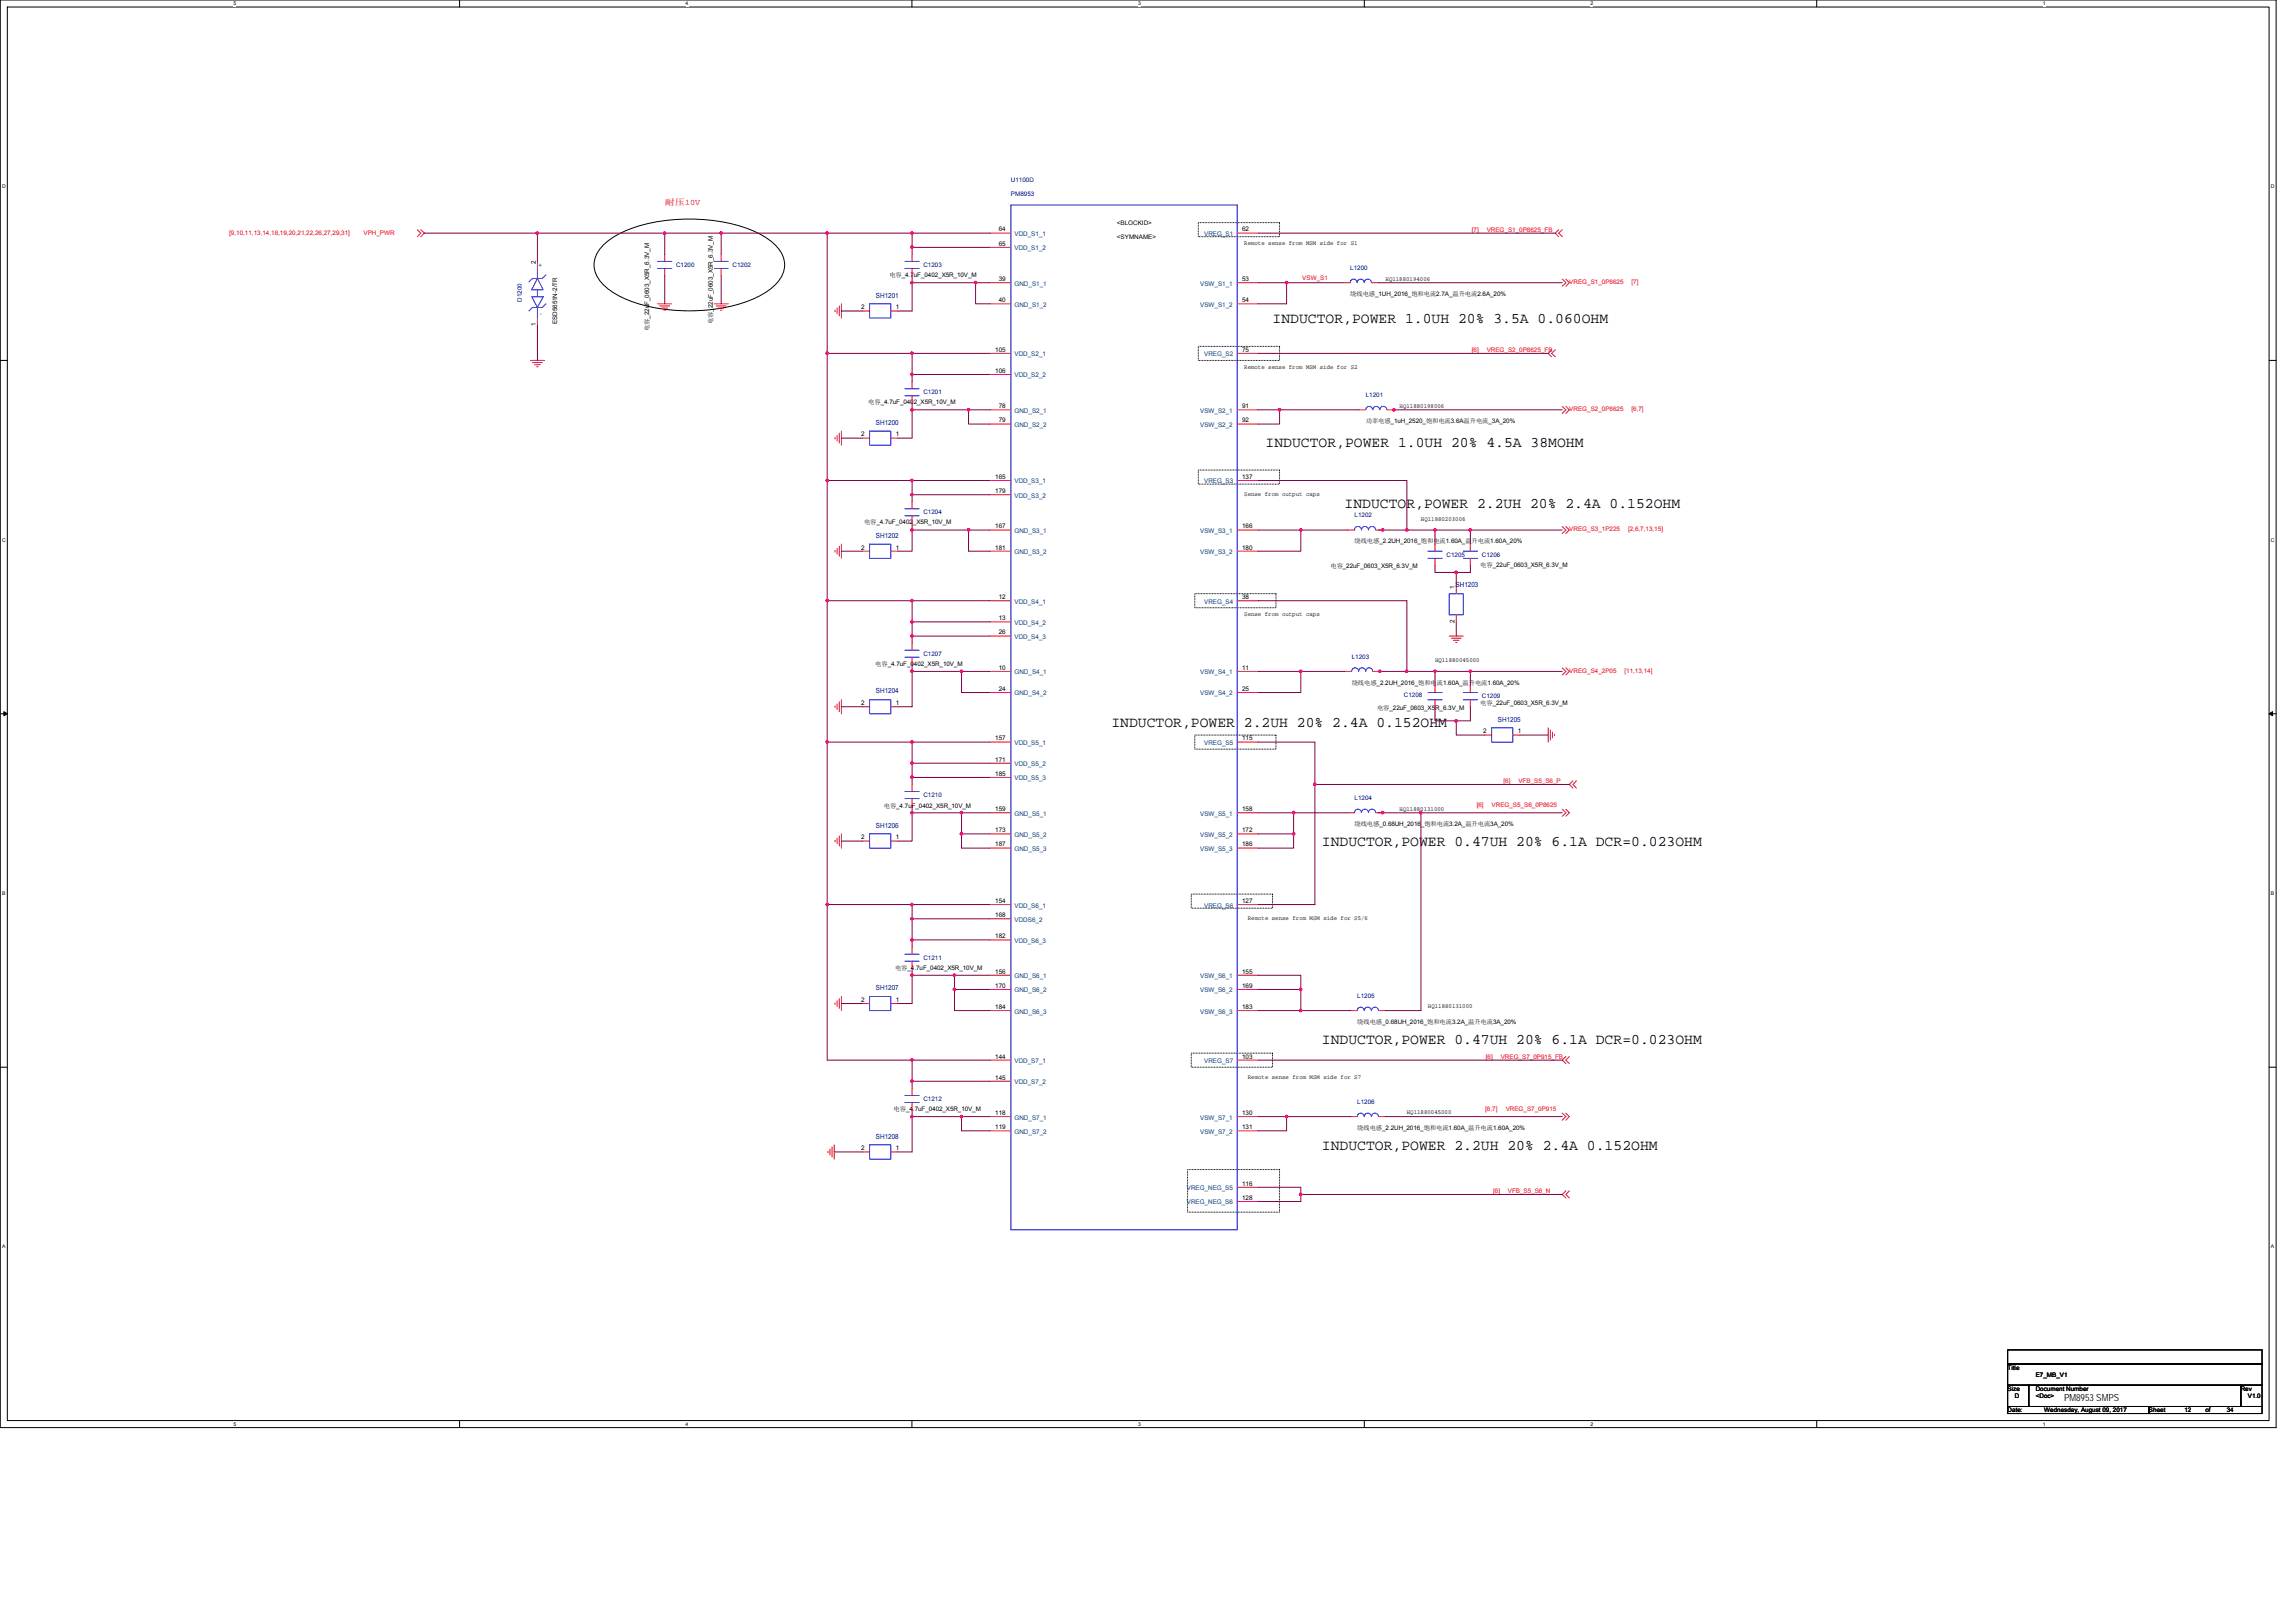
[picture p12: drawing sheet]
<svg xmlns="http://www.w3.org/2000/svg" width="297mm" height="210mm" viewBox="0 0 297 210" stroke-linecap="round" stroke-linejoin="round" font-family="sans-serif">
<defs><g id="words">
<g font-size="1.9">
<text x="164.6" y="41.8">INDUCTOR,POWER 1.0UH 20% 3.5A 0.060OHM</text>
<text x="163.7" y="57.9">INDUCTOR,POWER 1.0UH 20% 4.5A 38MOHM</text>
<text x="173.9" y="65.7">INDUCTOR,POWER 2.2UH 20% 2.4A 0.152OHM</text>
<text x="143.8" y="94.1">INDUCTOR,POWER 2.2UH 20% 2.4A 0.152OHM</text>
<text x="171" y="109.4">INDUCTOR,POWER 0.47UH 20% 6.1A DCR=0.023OHM</text>
<text x="171" y="135">INDUCTOR,POWER 0.47UH 20% 6.1A DCR=0.023OHM</text>
<text x="171" y="148.8">INDUCTOR,POWER 2.2UH 20% 2.4A 0.152OHM</text>
</g>
<text font-size="1.3" x="267" y="181.3">PM8953 SMPS</text>
<text font-size="1.1" fill="#f00" x="86" y="26.5">耐压10V</text>
<g font-size=".9" fill="#000080">
<text x="113.3" y="38.5">SH1201</text>
<text x="113.3" y="54.9">SH1200</text>
<text x="113.3" y="69.6">SH1202</text>
<text x="188.3" y="76">SH1203</text>
<text x="113.3" y="89.7">SH1204</text>
<text x="193.8" y="93.4">SH1205</text>
<text x="113.3" y="107.1">SH1206</text>
<text x="113.3" y="128.1">SH1207</text>
<text x="113.3" y="147.3">SH1208</text>
</g>
<g font-size=".8" fill="#000080">
<text x="130.8" y="23.6">U1100D</text>
<text x="130.8" y="25.4">PM8953</text>
<text x="87.5" y="34.5">C1200</text>
<text x="94.8" y="34.5">C1202</text>
<text x="119.5" y="34.5">C1203</text>
<text x="174.7" y="34.9">L1200</text>
<text x="67.5" y="39" transform="rotate(-90 67.5 39)">D1200</text>
<text x="119.5" y="51">C1201</text>
<text x="176.7" y="51.4">L1201</text>
<text x="119.5" y="66.5">C1204</text>
<text x="175.2" y="66.9">L1202</text>
<text x="187.1" y="72">C1205</text>
<text x="191.7" y="72">C1206</text>
<text x="119.5" y="84.8">C1207</text>
<text x="174.9" y="85.2">L1203</text>
<text x="181.6" y="90.1">C1208</text>
<text x="191.7" y="90.3">C1209</text>
<text x="119.5" y="103.1">C1210</text>
<text x="175.2" y="103.5">L1204</text>
<text x="119.5" y="124.2">C1211</text>
<text x="175.6" y="129.1">L1205</text>
<text x="119.5" y="142.5">C1212</text>
<text x="175.6" y="142.8">L1206</text>
</g>
<g font-size=".8">
<text x="129.2" y="30">64</text>
<text x="144.5" y="29.1">&lt;BLOCKID&gt;</text>
<text x="160.7" y="30">62</text>
<text x="69.3" y="34.1" transform="rotate(-90 69.3 34.1)">2</text>
<text x="115.1" y="35.8">电容_4.7uF_0402_X5R_10V_M</text>
<text x="129.2" y="31.8">65</text>
<text x="144.5" y="30.9">&lt;SYMNAME&gt;</text>
<text x="161" y="31.7">Remote sense from MSM side for S1</text>
<text x="72.1" y="42" transform="rotate(-90 72.1 42)">ESD5651N-2/TR</text>
<text x="92.2" y="42" transform="rotate(-90 92.2 42)">电容_22uF_0603_X5R_6.3V_M</text>
<text x="111.4" y="40">2</text>
<text x="115.9" y="40">1</text>
<text x="129.2" y="39.1">40</text>
<text x="129.2" y="36.4">39</text>
<text x="160.7" y="39.1">54</text>
<text x="160.7" y="36.4">53</text>
<text x="174.7" y="38.3">绕线电感_1UH_2016_饱和电流2.7A_温升电流2.6A_20%</text>
<text x="179.3" y="36.3">HQ11880194006</text>
<text x="69.3" y="42.2" transform="rotate(-90 69.3 42.2)">1</text>
<text x="84" y="42.9" transform="rotate(-90 84 42.9)">电容_22uF_0603_X5R_6.3V_M</text>
<text x="128.8" y="45.5">105</text>
<text x="160.7" y="45.5">75</text>
<text x="161" y="47.7">Remote sense from MSM side for S2</text>
<text x="112.3" y="52.3">电容_4.7uF_0402_X5R_10V_M</text>
<text x="128.8" y="48.2">106</text>
<text x="129.2" y="52.8">78</text>
<text x="160.7" y="52.8">91</text>
<text x="181.1" y="52.7">HQ11880198006</text>
<text x="111.4" y="56.5">2</text>
<text x="115.9" y="56.5">1</text>
<text x="129.2" y="54.7">79</text>
<text x="160.7" y="54.7">92</text>
<text x="176.7" y="54.8">功率电感_1uH_2520_饱和电流3.6A温升电流_3A_20%</text>
<text x="128.8" y="63.8">179</text>
<text x="128.8" y="62">165</text>
<text x="160.7" y="62">137</text>
<text x="161" y="64.2">Sense from output caps</text>
<text x="111.4" y="71.1">2</text>
<text x="111.8" y="67.8">电容_4.7uF_0402_X5R_10V_M</text>
<text x="115.9" y="71.1">1</text>
<text x="128.8" y="71.1">181</text>
<text x="128.8" y="68.4">167</text>
<text x="160.7" y="71.1">180</text>
<text x="160.7" y="68.4">166</text>
<text x="175.2" y="70.3">绕线电感_2.2UH_2016_饱和电流1.60A_温升电流1.60A_20%</text>
<text x="183.8" y="67.4">HQ11880203006</text>
<text x="129.2" y="77.5">12</text>
<text x="160.7" y="77.5">38</text>
<text x="172.1" y="73.5">电容_22uF_0603_X5R_6.3V_M</text>
<text x="188.2" y="76.2" transform="rotate(-90 188.2 76.2)">1</text>
<text x="191.5" y="73.3">电容_22uF_0603_X5R_6.3V_M</text>
<text x="129.2" y="82.1">26</text>
<text x="129.2" y="80.2">13</text>
<text x="161" y="79.7">Sense from output caps</text>
<text x="188.2" y="80.6" transform="rotate(-90 188.2 80.6)">2</text>
<text x="113.2" y="86.1">电容_4.7uF_0402_X5R_10V_M</text>
<text x="129.2" y="89.4">24</text>
<text x="129.2" y="86.7">10</text>
<text x="160.7" y="89.4">25</text>
<text x="160.7" y="86.7">11</text>
<text x="174.9" y="88.6">绕线电感_2.2UH_2016_饱和电流1.60A_温升电流1.60A_20%</text>
<text x="185.6" y="85.7">HQ11880045000</text>
<text x="111.4" y="91.2">2</text>
<text x="115.9" y="91.2">1</text>
<text x="128.8" y="95.8">157</text>
<text x="160.7" y="95.8">115</text>
<text x="178.2" y="91.8">电容_22uF_0603_X5R_6.3V_M</text>
<text x="191.5" y="91.2">电容_22uF_0603_X5R_6.3V_M</text>
<text x="191.9" y="94.9">2</text>
<text x="196.4" y="94.9">1</text>
<text x="128.8" y="100.4">185</text>
<text x="128.8" y="98.5">171</text>
<text x="114.3" y="104.6">电容_4.7uF_0402_X5R_10V_M</text>
<text x="128.8" y="107.7">173</text>
<text x="128.8" y="104.9">159</text>
<text x="160.7" y="107.7">172</text>
<text x="160.7" y="104.9">158</text>
<text x="175.2" y="106.9">绕线电感_0.68UH_2016_饱和电流3.2A_温升电流3A_20%</text>
<text x="181.1" y="104.9">HQ11880131000</text>
<text x="111.4" y="108.6">2</text>
<text x="115.9" y="108.6">1</text>
<text x="128.8" y="109.5">187</text>
<text x="160.7" y="109.5">186</text>
<text x="128.8" y="118.7">168</text>
<text x="128.8" y="116.8">154</text>
<text x="160.7" y="116.8">127</text>
<text x="161.4" y="119">Remote sense from MSM side for S5/6</text>
<text x="115.8" y="125.4">电容_4.7uF_0402_X5R_10V_M</text>
<text x="128.8" y="126">156</text>
<text x="128.8" y="121.4">182</text>
<text x="160.7" y="126">155</text>
<text x="111.4" y="129.6">2</text>
<text x="115.9" y="129.6">1</text>
<text x="128.8" y="130.5">184</text>
<text x="128.8" y="127.8">170</text>
<text x="160.7" y="130.5">183</text>
<text x="160.7" y="127.8">169</text>
<text x="184.7" y="130.5">HQ11880131000</text>
<text x="128.8" y="136.9">144</text>
<text x="160.7" y="136.9">103</text>
<text x="175.6" y="132.5">绕线电感_0.68UH_2016_饱和电流3.2A_温升电流3A_20%</text>
<text x="115.6" y="143.7">电容_4.7uF_0402_X5R_10V_M</text>
<text x="128.8" y="139.7">145</text>
<text x="161.4" y="139.6">Remote sense from MSM side for S7</text>
<text x="111.4" y="148.8">2</text>
<text x="115.9" y="148.8">1</text>
<text x="128.8" y="146.1">119</text>
<text x="128.8" y="144.3">118</text>
<text x="160.7" y="146.1">131</text>
<text x="160.7" y="144.3">130</text>
<text x="175.6" y="146.2">绕线电感_2.2UH_2016_饱和电流1.60A_温升电流1.60A_20%</text>
<text x="182" y="144.2">HQ11880045000</text>
<text x="160.7" y="153.4">116</text>
<text x="160.7" y="155.2">128</text>
<text x="259.7" y="177.2">Title</text>
<text x="259.7" y="179.9">Size</text>
<text x="263.4" y="179.9">Document Number</text>
<text x="263.4" y="178.1">E7_MB_V1</text>
<text x="289.9" y="179.9">Rev</text>
<text x="259.7" y="182.7">Date:</text>
<text x="260.6" y="180.8">D</text>
<text x="263.4" y="180.8">&lt;Doc&gt;</text>
<text x="264.5" y="182.7">Wednesday, August 09, 2017</text>
<text x="278" y="182.7">Sheet</text>
<text x="282.6" y="182.7">12</text>
<text x="285.3" y="182.7">of</text>
<text x="288.1" y="182.7">34</text>
<text x="290.8" y="180.8">V1.0</text>
</g>
<g font-size=".8" fill="#f00">
<text x="190.4" y="30">[7]</text>
<text x="192.3" y="30">VREG_S1_0P8625_FB</text>
<text x="29.7" y="30.4">[9,10,11,13,14,18,19,20,21,22,26,27,29,31]</text>
<text x="47" y="30.4">VPH_PWR</text>
<text x="168.5" y="36.3">VSW_S1</text>
<text x="203" y="36.7">VREG_S1_0P8625</text>
<text x="211.1" y="36.7">[7]</text>
<text x="190.4" y="45.5">[6]</text>
<text x="192.3" y="45.5">VREG_S2_0P8625_FB</text>
<text x="203" y="53.2">VREG_S2_0P8625</text>
<text x="211.1" y="53.2">[6,7]</text>
<text x="203" y="68.7">VREG_S3_1P225</text>
<text x="210.6" y="68.7">[2,6,7,13,15]</text>
<text x="203" y="87">VREG_S4_2P05</text>
<text x="210.2" y="87">[11,13,14]</text>
<text x="194.5" y="101.3">[6]</text>
<text x="196.4" y="101.3">VFB_S5_S6_P</text>
<text x="191" y="104.4">[6]</text>
<text x="193" y="104.4">VREG_S5_S6_0P8625</text>
<text x="192.2" y="137">[6]</text>
<text x="194.2" y="137">VREG_S7_0P915_FB</text>
<text x="192.1" y="143.7">[6,7]</text>
<text x="194.8" y="143.7">VREG_S7_0P915</text>
<text x="193.2" y="154.3">[6]</text>
<text x="195.1" y="154.3">VFB_S5_S6_N</text>
</g>
<g font-size=".8" fill="#004080">
<text x="70.2" y="34.6" transform="rotate(-90 70.2 34.6)">+</text>
<text x="131.3" y="32.4">VDD_S1_2</text>
<text x="131.3" y="30.5">VDD_S1_1</text>
<text x="155.8" y="30.5">VREG_S1</text>
<text x="70.2" y="40.8" transform="rotate(-90 70.2 40.8)">-</text>
<text x="131.3" y="39.7">GND_S1_2</text>
<text x="131.3" y="37">GND_S1_1</text>
<text x="155.3" y="39.7">VSW_S1_2</text>
<text x="155.3" y="37">VSW_S1_1</text>
<text x="131.3" y="46.1">VDD_S2_1</text>
<text x="155.8" y="46.1">VREG_S2</text>
<text x="131.3" y="53.4">GND_S2_1</text>
<text x="131.3" y="48.8">VDD_S2_2</text>
<text x="155.3" y="53.4">VSW_S2_1</text>
<text x="131.3" y="55.2">GND_S2_2</text>
<text x="155.3" y="55.2">VSW_S2_2</text>
<text x="131.3" y="64.4">VDD_S3_2</text>
<text x="131.3" y="62.5">VDD_S3_1</text>
<text x="155.8" y="62.5">VREG_S3</text>
<text x="131.3" y="71.7">GND_S3_2</text>
<text x="131.3" y="69">GND_S3_1</text>
<text x="155.3" y="71.7">VSW_S3_2</text>
<text x="155.3" y="69">VSW_S3_1</text>
<text x="131.3" y="82.7">VDD_S4_3</text>
<text x="131.3" y="80.8">VDD_S4_2</text>
<text x="131.3" y="78.1">VDD_S4_1</text>
<text x="155.8" y="78.1">VREG_S4</text>
<text x="131.3" y="90">GND_S4_2</text>
<text x="131.3" y="87.2">GND_S4_1</text>
<text x="155.3" y="90">VSW_S4_2</text>
<text x="155.3" y="87.2">VSW_S4_1</text>
<text x="131.3" y="101">VDD_S5_3</text>
<text x="131.3" y="99.1">VDD_S5_2</text>
<text x="131.3" y="96.4">VDD_S5_1</text>
<text x="155.8" y="96.4">VREG_S5</text>
<text x="131.3" y="105.5">GND_S5_1</text>
<text x="155.3" y="105.5">VSW_S5_1</text>
<text x="131.3" y="110.1">GND_S5_3</text>
<text x="131.3" y="108.3">GND_S5_2</text>
<text x="155.3" y="110.1">VSW_S5_3</text>
<text x="155.3" y="108.3">VSW_S5_2</text>
<text x="131.3" y="119.3">VDDS6_2</text>
<text x="131.3" y="117.4">VDD_S6_1</text>
<text x="155.8" y="117.4">VREG_S6</text>
<text x="131.3" y="122">VDD_S6_3</text>
<text x="131.3" y="131.1">GND_S6_3</text>
<text x="131.3" y="128.4">GND_S6_2</text>
<text x="131.3" y="126.6">GND_S6_1</text>
<text x="155.3" y="131.1">VSW_S6_3</text>
<text x="155.3" y="128.4">VSW_S6_2</text>
<text x="155.3" y="126.6">VSW_S6_1</text>
<text x="131.3" y="137.5">VDD_S7_1</text>
<text x="155.8" y="137.5">VREG_S7</text>
<text x="131.3" y="140.3">VDD_S7_2</text>
<text x="131.3" y="146.7">GND_S7_2</text>
<text x="131.3" y="144.8">GND_S7_1</text>
<text x="155.3" y="146.7">VSW_S7_2</text>
<text x="155.3" y="144.8">VSW_S7_1</text>
<text x="153.5" y="154">VREG_NEG_S5</text>
<text x="153.5" y="155.8">VREG_NEG_S6</text>
</g>
<g font-size=".7">
<text x="30.2" y=".7">5</text>
<text x="88.7" y=".7">4</text>
<text x="147.2" y=".7">3</text>
<text x="205.8" y=".7">2</text>
<text x="264.3" y=".7">1</text>
<text x=".3" y="24.4">D</text>
<text x="293.8" y="24.4">D</text>
<text x=".3" y="70.1">C</text>
<text x="293.8" y="70.1">C</text>
<text x=".3" y="115.8">B</text>
<text x="293.8" y="115.8">B</text>
<text x=".3" y="161.5">A</text>
<text x="293.8" y="161.5">A</text>
<text x="30.2" y="184.5">5</text>
<text x="88.7" y="184.5">4</text>
<text x="147.2" y="184.5">3</text>
<text x="205.8" y="184.5">2</text>
<text x="264.3" y="184.5">1</text>
</g>
</g></defs>
<path d="M0 0h294.5v184.7h-294.5zM.9 .9h292.7v182.9h-292.7z" fill="none" stroke="#000" stroke-width=".13"/>
<g fill="#fff">
<path d="M30.2 .1h.4v.7h-.4z"/>
<path d="M30.2 183.9h.4v.7h-.4z"/>
</g>
<path d="M59.5 0v.9M59.5 183.8v.9" fill="none" stroke="#000" stroke-width=".13"/>
<g fill="#fff">
<path d="M88.7 .1h.4v.7h-.4z"/>
<path d="M88.7 183.9h.4v.7h-.4z"/>
</g>
<path d="M118 0v.9M118 183.8v.9" fill="none" stroke="#000" stroke-width=".13"/>
<g fill="#fff">
<path d="M147.2 .1h.4v.7h-.4z"/>
<path d="M147.2 183.9h.4v.7h-.4z"/>
</g>
<path d="M176.5 0v.9M176.5 183.8v.9" fill="none" stroke="#000" stroke-width=".13"/>
<g fill="#fff">
<path d="M205.8 .1h.3v.7h-.3z"/>
<path d="M205.8 183.9h.3v.7h-.3z"/>
</g>
<path d="M235 0v.9M235 183.8v.9" fill="none" stroke="#000" stroke-width=".13"/>
<g fill="#fff">
<path d="M264.3 .1h.3v.7h-.3z"/>
<path d="M264.3 183.9h.3v.7h-.3z"/>
<path d="M.3 23.8h.4v.7h-.4z"/>
<path d="M293.8 23.8h.5v.7h-.5z"/>
<path d="M.3 69.5h.4v.7h-.4z"/>
<path d="M293.8 69.5h.5v.7h-.5z"/>
</g>
<path d="M0 46.6h.9M293.6 46.6h.9" fill="none" stroke="#000" stroke-width=".13"/>
<g fill="#fff">
<path d="M.3 115.2h.4v.8h-.4z"/>
<path d="M293.8 115.2h.4v.8h-.4z"/>
</g>
<path d="M0 92.4h.9M293.6 92.4h.9" fill="none" stroke="#000" stroke-width=".13"/>
<path d="M.5 92.1l.4 .3-.4 .2zM293.6 92.4l.4-.3v.5z" fill="#000" stroke="#000" stroke-width=".13"/>
<g fill="#fff">
<path d="M.3 160.9h.4v.8h-.4z"/>
<path d="M293.8 160.9h.4v.8h-.4z"/>
</g>
<g fill="none" stroke="#000" stroke-width=".13">
<path d="M78.3 31.5a14.2 14.2 0 0 1 7.8-3 22.1 22.1 0 0 1 12.3 1.8 5.9 5.9 0 0 1 3 3.2 3.4 3.4 0 0 1-1.3 3.6 14.3 14.3 0 0 1-7.9 2.9 21.9 21.9 0 0 1-12.2-1.8 5.9 5.9 0 0 1-3.1-3.2 3.4 3.4 0 0 1 1.4-3.5zM155 28.8h10.5v1.8h-10.5zM155 44.8h10.5v1.8h-10.5zM154.6 76.8h10.5v1.8h-10.5zM155 60.8h10.5v1.8h-10.5zM154.6 95.1h10.5v1.8h-10.5zM154.1 115.7h10.5v1.8h-10.5zM0 138.1h.9M154.1 136.2h10.5v1.9h-10.5zM293.6 138.1h.9M153.6 151.3h11.9v5.5h-11.9zM259.7 179.2h2.8v2.8h-2.8z"/>
<path d="M259.7 174.6h32.9v1.9h-32.9zM259.7 176.5h32.9v2.7h-32.9zM262.5 179.2h27.4v2.8h-27.4zM289.9 179.2h2.7v2.8h-2.7zM259.7 182h18.3v.9h-18.3zM278 182h14.6v.9h-14.6z"/>
</g>
<g fill="none" stroke="#f00" stroke-width=".13">
<path d="M54 29.7l.4 .5-.4 .4M54.4 29.7l.5 .5-.5 .4M69.5 33.8v.9M85.1 39.3h1.8M85.3 39.6h1.3M85.6 39.9h.8M86 32.9v.9M86 34.7v1M92.4 39.3h1.8M92.7 39.6h1.2M92.9 39.9h.8M93.3 32.9v.9"/>
<path d="M93.3 34.7v1M108.3 39.9v.7M108.6 39.6v1.3M108.9 39.3v1.8M118 32.9v.9M118 34.7v1M128.1 39.3h2.7M128.1 36.6h2.7M128.1 32h2.7M128.1 30.2h2.7M160.1 39.3h2.7M160.1 36.6h2.7"/>
<path d="M160.1 30.2h2.7M173.8 36.6h.9M177.4 36.6h.9M201.7 29.7l-.5 .5 .5 .4M202.1 36.1l.5 .5-.5 .4M202.1 29.7l-.4 .5 .4 .4M202.6 36.1l.4 .5-.4 .4M68.6 46.6h1.8M68.9 46.9h1.3M69.2 47.2h.7M69.4 47.5h.2M69.5 41.1v1"/>
<path d="M85.9 40.1h.2M93.2 40.1h.2M108 56.6v.2M108 40.1v.2M108.3 56.3v.7M108.6 56v1.3M108.9 55.8v1.8M111.6 40.2h.9M111.6 56.7h.9M115.2 40.2h1M115.2 56.7h1M118 49.4v.9"/>
<path d="M118 51.2v.9M128.1 54.9h2.7M128.1 53h2.7M128.1 48.5h2.7M128.1 45.7h2.7M160.1 54.9h2.7M160.1 53h2.7M160.1 45.7h2.7M175.8 53h.9M179.4 53h1M200.7 45.3l-.4 .4 .4 .5M201.2 45.3l-.5 .4 .5 .5"/>
<path d="M202.1 52.6l.5 .4-.5 .5M202.6 52.6l.4 .4-.4 .5M108 71.2v.2M108.3 71v.7M108.6 70.7v1.3M108.9 70.4v1.8M111.6 71.3h.9M115.2 71.3h1M118 64.9v.9M118 66.7v1M128.1 77.7h2.7M128.1 71.3h2.7"/>
<path d="M128.1 68.6h2.7M128.1 64h2.7M128.1 62.2h2.7M160.1 77.7h2.7M160.1 71.3h2.7M160.1 68.6h2.7M160.1 62.2h2.7M174.3 68.6h.9M178 68.6h.9M185.6 70.4v.9M185.6 72.2v1M188.4 79.5v1"/>
<path d="M188.4 75.9v.9M190.2 70.4v.9M190.2 72.2v1M202.1 68.1l.5 .5-.5 .4M202.6 68.1l.4 .5-.4 .4M108 91.3v.2M108.3 91.1v.7M108.6 90.8v1.3M108.9 90.5v1.9M111.6 91.4h.9M115.2 91.4h1M118 83.2v.9"/>
<path d="M118 85v1M128.1 98.7h2.7M128.1 96h2.7M128.1 89.6h2.7M128.1 86.9h2.7M128.1 82.3h2.7M128.1 80.5h2.7M160.1 96h2.7M160.1 89.6h2.7M160.1 86.9h2.7M173.9 86.9h1M177.6 86.9h.9"/>
<path d="M185.6 88.7v.9M185.6 90.5v.9M187.5 82.3h1.8M187.8 82.6h1.2M188 82.8h.8M188.3 83.1h.2M190.2 88.7v.9M190.2 90.5v.9M192.1 95.1h.9M195.7 95.1h.9M200.3 94.2v1.8M200.6 94.4v1.3"/>
<path d="M200.8 94.7v.8M201.1 95v.2M202.1 86.4l.5 .5-.5 .4M202.6 86.4l.4 .5-.4 .4M108 108.7v.2M108.3 108.4v.8M108.6 108.2v1.3M108.9 107.9v1.8M111.6 108.8h.9M115.2 108.8h1M118 101.5v.9M118 103.3v.9"/>
<path d="M128.1 118.9h2.7M128.1 117h2.7M128.1 109.7h2.7M128.1 107.9h2.7M128.1 105.2h2.7M128.1 100.6h2.7M160.1 117h2.7M160.1 109.7h2.7M160.1 107.9h2.7M160.1 105.2h2.7M174.3 105.2h.9M178 105.2h.9"/>
<path d="M202.1 104.7l.5 .5-.5 .4M202.6 104.7l.4 .5-.4 .4M203.5 101l-.5 .5 .5 .5M203.9 101l-.4 .5 .4 .5M108 129.8v.1M108.3 129.5v.7M108.6 129.2v1.3M108.9 128.9v1.8M111.6 129.8h.9M115.2 129.8h1M118 122.5v.9M118 124.4v.9"/>
<path d="M128.1 139.9h2.7M128.1 137.2h2.7M128.1 130.7h2.7M128.1 128h2.7M128.1 126.2h2.7M128.1 121.6h2.7M160.1 137.2h2.7M160.1 130.7h2.7M160.1 128h2.7M160.1 126.2h2.7M174.7 130.7h.9M178.3 130.7h1"/>
<path d="M202.6 136.7l-.5 .5 .5 .4M203 136.7l-.4 .5 .4 .4M107.1 148.9v.2M107.4 148.7v.7M107.7 148.4v1.3M107.9 148.1v1.9M111.6 149h.9M115.2 149h1M118 140.8v.9M118 142.6v1M128.1 146.3h2.7M128.1 144.5h2.7"/>
<path d="M160.1 146.3h2.7M160.1 144.5h2.7M160.1 153.6h2.7M160.1 155.4h2.7M174.7 144.5h.9M178.3 144.5h1M202.1 144l.5 .5-.5 .4M202.6 154.1l-.5 .4 .5 .5M202.6 144l.4 .5-.4 .4M203 154.1l-.4 .4 .4 .5"/>
</g>
<g fill="none" stroke="#00f" stroke-width=".13">
<path d="M68.8 38.4h1.5l-.8 1.4zM69.5 36l.8 1.5h-1.5zM69.5 37.5v.9M69.5 34.7v1.3M69.5 39.8v1.3M70.6 35.6l-.4 .4h-1.3l-.5 .5M70.6 39.3l-.4 .5h-1.3l-.5 .4M85.1 33.8h1.8M85.1 34.7h1.8M86 33.8h.1M86 34.7h.1M92.4 33.8h1.8"/>
<path d="M92.4 34.7h1.8M93.3 33.8h.1M93.3 34.7h.1M112.5 39.3h2.7v1.8h-2.7zM117.1 33.8h1.8M117.1 34.7h1.8M118 33.8h.1M118 34.7h.1M130.8 26.5h29.3v132.6h-29.3zM174.7 36.6a.44 .44 0 0 1 .4-.5 .44 .44 0 0 1 .5 .5M174.7 36.6h.1M175.6 36.6a.44 .44 0 0 1 .4-.5 .44 .44 0 0 1 .5 .5 .47 .47 0 0 1 .5-.5 .47 .47 0 0 1 .4 .5"/>
<path d="M177.4 36.6h.1M112.5 40.2h.1M112.5 56.7h.1M112.5 55.8h2.7v1.8h-2.7zM115.2 40.2h.1M115.2 56.7h.1M117.1 50.3h1.8M117.1 51.2h1.8M118 50.3h.1M118 51.2h.1M176.7 53a.45 .45 0 0 1 .4-.4 .45 .45 0 0 1 .5 .4 .46 .46 0 0 1 .4-.4 .46 .46 0 0 1 .5 .4 .47 .47 0 0 1 .5-.4 .47 .47 0 0 1 .4 .4M176.7 53h.1"/>
<path d="M179.4 53h.1M112.5 71.3h.1M112.5 70.4h2.7v1.8h-2.7zM115.2 71.3h.1M117.1 65.8h1.8M117.1 66.7h1.8M118 65.8h.1M118 66.7h.1M175.2 68.6a.44 .44 0 0 1 .5-.5 .44 .44 0 0 1 .4 .5 .46 .46 0 0 1 .5-.5 .46 .46 0 0 1 .4 .5 .47 .47 0 0 1 .5-.5 .47 .47 0 0 1 .5 .5M175.2 68.6h.1M178 68.6h.1M184.7 71.3h1.9"/>
<path d="M184.7 72.2h1.9M185.6 71.3h.1M185.6 72.2h.1M187.5 76.8h1.8v2.7h-1.8zM188.4 79.5h.1M188.4 76.8h.1M189.3 71.3h1.9M189.3 72.2h1.9M190.2 71.3h.1M190.2 72.2h.1M112.5 91.4h.1M112.5 90.5h2.7v1.9h-2.7z"/>
<path d="M115.2 91.4h.1M117.1 84.1h1.8M117.1 85h1.8M118 84.1h.1M118 85h.1M174.9 86.8a.44 .44 0 0 1 .4-.4 .44 .44 0 0 1 .5 .4M174.9 86.9h.1M175.8 86.8a.44 .44 0 0 1 .4-.4 .44 .44 0 0 1 .5 .4 .46 .46 0 0 1 .4-.4 .46 .46 0 0 1 .5 .4M177.6 86.9h.1M184.7 89.6h1.9M184.7 90.5h1.9M185.6 89.6h.1"/>
<path d="M185.6 90.5h.1M189.3 89.6h1.9M189.3 90.5h1.9M190.2 89.6h.1M190.2 90.5h.1M193 95.1h.1M193 94.2h2.7v1.8h-2.7zM195.7 95.1h.1M112.5 108.8h.1M112.5 107.9h2.7v1.8h-2.7zM115.2 108.8h.1M117.1 102.4h1.8"/>
<path d="M117.1 103.3h1.8M118 102.4h.1M118 103.3h.1M175.2 105.1a.44 .44 0 0 1 .5-.4 .44 .44 0 0 1 .4 .4 .46 .46 0 0 1 .5-.4 .46 .46 0 0 1 .4 .4 .47 .47 0 0 1 .5-.4 .47 .47 0 0 1 .5 .4M175.2 105.2h.1M178 105.2h.1M112.5 129.8h.1M112.5 128.9h2.7v1.8h-2.7zM115.2 129.8h.1M117.1 123.4h1.8M117.1 124.4h1.8M118 123.4h.1"/>
<path d="M118 124.4h.1M175.6 130.7a.45 .45 0 0 1 .4-.4 .45 .45 0 0 1 .5 .4 .47 .47 0 0 1 .5-.4 .47 .47 0 0 1 .4 .4M175.6 130.7h.1M177.4 130.7a.45 .45 0 0 1 .5-.4 .45 .45 0 0 1 .4 .4M178.3 130.7h.1M112.5 149h.1M112.5 148.1h2.7v1.9h-2.7zM115.2 149h.1M117.1 141.7h1.8M117.1 142.6h1.8M118 141.7h.1M118 142.6h.1"/>
<path d="M175.6 144.4a.45 .45 0 0 1 .4-.4 .45 .45 0 0 1 .5 .4 .47 .47 0 0 1 .5-.4 .47 .47 0 0 1 .4 .4M175.6 144.5h.1M177.4 144.4a.45 .45 0 0 1 .5-.4 .45 .45 0 0 1 .4 .4M178.3 144.5h.1"/>
</g>
<g fill="none" stroke="#800040" stroke-width=".13">
<path d="M54.9 30.2h14.6M86 30.2h-16.5v3.6M86 35.7v3.6M93.3 30.2h-7.3v2.7M93.3 35.7v3.6M107 30.2h-13.7v2.7M107 30.2v15.5M107 30.2h11M118 32v.9M118 35.7v.9h8.2M118 36.6v3.6h-1.8M118 32h10.1"/>
<path d="M128.1 36.6h-1.9v2.7h1.9M128.1 30.2h-10.1v1.8M162.8 36.6h3.7M162.8 30.2h38.4M166.5 36.6v2.7h-3.7M166.5 36.6h7.3M178.3 36.6h23.8M69.5 42.1v4.5M107 45.7h11M107 45.7v16.5M108.9 56.7h2.7M108.9 40.2h2.7"/>
<path d="M118 45.7v2.8h10.1M118 45.7h10.1M118 48.5v.9M118 52.1v.9h7.3M118 53v3.7h-1.8M125.3 53v1.9h2.8M125.3 53h2.8M162.8 53h2.7M162.8 45.7h37.5M175.8 53h-10.3v1.9h-2.7M180.2 53h21.9M107 62.2h11"/>
<path d="M107 62.2v15.5M107 77.7h11M107 77.7v18.3M108.9 71.3h2.7M118 68.6v2.7h-1.8M118 67.7v.9h7.3v2.7h2.8M118 77.7v2.8M118 77.7h10.1M118 62.2v1.8h10.1M118 62.2h10.1M118 64v.9M125.3 68.6h2.8"/>
<path d="M162.8 77.7h19.2v9.2M162.8 62.2h19.2v6.4M162.8 68.6h5.5M168.3 68.6v2.7h-5.5M168.3 68.6h6M178.3 68.6h3.7M182 68.6h3.6M185.6 68.6h4.6M185.6 68.6v1.8M185.6 73.2v.9h2.8M188.4 74.1v1.8M190.2 68.6v1.8"/>
<path d="M190.2 68.6h11.9M190.2 73.2v.9h-1.8M107 96h11M107 96v21M108.9 91.4h2.7M118 82.3h10.1M118 82.3v.9M118 86v.9h6.4M118 86.9v4.5h-1.8M118 96v2.7h10.1M118 96h10.1M118 98.7v1.9"/>
<path d="M124.4 86.9v2.7h3.7M124.4 86.9h3.7M128.1 80.5h-10.1v1.8M162.8 96h7.3v5.5M162.8 86.9h5.5M173.9 86.9h-5.6v2.7h-5.5M178.3 86.9h3.7M182 86.9h3.6M185.6 91.4v1.9h2.8M188.4 80.5v1.8M188.4 93.3v1.8h3.7M190.2 86.9h-4.6v1.8"/>
<path d="M190.2 86.9v1.8M190.2 86.9h11.9M190.2 91.4v1.9h-1.8M196.6 95.1h3.7M107 117h11M107 117v20.2h11M108.9 108.8h2.7M118 105.2v3.6h-1.8M118 100.6h10.1M118 100.6v.9M118 104.2v1M118 105.2h6.4"/>
<path d="M118 117h10.1M118 118.9v2.7h10.1M118 117v1.9h10.1M124.4 107.9v1.8h3.7M124.4 105.2v2.7M124.4 105.2h3.7M124.4 107.9h3.7M162.8 105.2h4.6M162.8 107.9h4.6M167.4 105.2h6.9M167.4 105.2v2.7M167.4 107.9v1.8h-4.6"/>
<path d="M170.1 101.5v15.5h-7.3M170.1 101.5h32.9M178.3 105.2h5.5M183.8 105.2v25.5h-4.5M183.8 105.2h18.3M108.9 129.8h2.7M118 121.6v.9M118 125.3v.9h5.5v1.8M118 126.2v3.6h-1.8M118 137.2v2.7M118 137.2h10.1M123.5 126.2h4.6"/>
<path d="M128.1 128h-4.6v2.7h4.6M128.1 139.9h-10.1v.9M162.8 130.7h5.5M162.8 137.2h39.3M162.8 126.2h5.5v1.8M162.8 128h5.5M168.3 130.7h6.4M168.3 128v2.7M107.9 149h3.7M118 143.6v.9h6.4M118 144.5v4.5h-1.8M124.4 144.5v1.8h3.7"/>
<path d="M124.4 144.5h3.7M162.8 144.5h3.7M162.8 153.6h5.5v.9M168.3 154.5v.9h-5.5M168.3 154.5h33.8M174.7 144.5h-8.2v1.8h-3.7M179.3 144.5h22.8"/>
</g>
<g fill="#f0f" stroke="#f0f" stroke-width=".13">
<path d="M170 101.3h.2v.3h-.2z" fill-rule="evenodd"/>
<path d="M124.2 86.7h.3v.3h-.3z" fill-rule="evenodd"/>
<path d="M124.2 105h.3v.3h-.3z" fill-rule="evenodd"/>
<path d="M124.2 107.8h.3v.2h-.3z" fill-rule="evenodd"/>
<path d="M124.2 144.3h.3v.3h-.3z" fill-rule="evenodd"/>
<path d="M188.3 73.9h.2v.3h-.2z" fill-rule="evenodd"/>
<path d="M188.3 93.1h.2v.3h-.2z" fill-rule="evenodd"/>
<path d="M183.7 105h.2v.3h-.2z" fill-rule="evenodd"/>
<path d="M69.4 30h.2v.3h-.2z" fill-rule="evenodd"/>
<path d="M165.4 52.9h.3v.2h-.3z" fill-rule="evenodd"/>
<path d="M170 101.3h.2v.3h-.2z" fill-rule="evenodd"/>
<path d="M124.2 86.7h.3v.3h-.3z" fill-rule="evenodd"/>
<path d="M124.2 105h.3v.3h-.3z" fill-rule="evenodd"/>
<path d="M124.2 107.8h.3v.2h-.3z" fill-rule="evenodd"/>
<path d="M124.2 144.3h.3v.3h-.3z" fill-rule="evenodd"/>
<path d="M188.3 73.9h.2v.3h-.2z" fill-rule="evenodd"/>
<path d="M188.3 93.1h.2v.3h-.2z" fill-rule="evenodd"/>
<path d="M183.7 105h.2v.3h-.2z" fill-rule="evenodd"/>
<path d="M69.4 30h.2v.3h-.2z" fill-rule="evenodd"/>
<path d="M165.4 52.9h.3v.2h-.3z" fill-rule="evenodd"/>
<circle cx="167.4" cy="105.1" r=".17"/>
<circle cx="118" cy="32" r=".17"/>
<circle cx="182" cy="68.6" r=".17"/>
<circle cx="168.3" cy="86.8" r=".17"/>
<circle cx="182" cy="86.8" r=".17"/>
<circle cx="185.6" cy="86.8" r=".17"/>
<circle cx="168.3" cy="130.7" r=".17"/>
<circle cx="93.3" cy="30.2" r=".17"/>
<circle cx="118" cy="36.6" r=".17"/>
<circle cx="126.2" cy="36.6" r=".17"/>
<circle cx="107" cy="30.2" r=".17"/>
<circle cx="118" cy="30.2" r=".17"/>
<circle cx="107" cy="45.7" r=".17"/>
<circle cx="107" cy="62.2" r=".17"/>
<circle cx="118" cy="48.5" r=".17"/>
<circle cx="118" cy="45.7" r=".17"/>
<circle cx="118" cy="53" r=".17"/>
<circle cx="125.3" cy="53" r=".17"/>
<circle cx="118" cy="62.2" r=".17"/>
<circle cx="118" cy="64" r=".17"/>
<circle cx="125.3" cy="68.6" r=".17"/>
<circle cx="118" cy="68.6" r=".17"/>
<circle cx="118" cy="77.7" r=".17"/>
<circle cx="107" cy="77.7" r=".17"/>
<circle cx="107" cy="96" r=".17"/>
<circle cx="118" cy="80.5" r=".17"/>
<circle cx="118" cy="82.3" r=".17"/>
<circle cx="118" cy="86.8" r=".17"/>
<circle cx="118" cy="96" r=".17"/>
<circle cx="118" cy="98.7" r=".17"/>
<circle cx="118" cy="100.6" r=".17"/>
<circle cx="118" cy="105.1" r=".17"/>
<circle cx="107" cy="117" r=".17"/>
<circle cx="118" cy="117" r=".17"/>
<circle cx="118" cy="118.9" r=".17"/>
<circle cx="118" cy="121.6" r=".17"/>
<circle cx="123.5" cy="126.2" r=".17"/>
<circle cx="123.5" cy="128" r=".17"/>
<circle cx="118" cy="126.2" r=".17"/>
<circle cx="118" cy="137.1" r=".17"/>
<circle cx="118" cy="139.9" r=".17"/>
<circle cx="118" cy="144.5" r=".17"/>
<circle cx="166.5" cy="36.6" r=".17"/>
<circle cx="168.3" cy="68.6" r=".17"/>
<circle cx="185.6" cy="68.6" r=".17"/>
<circle cx="190.2" cy="68.6" r=".17"/>
<circle cx="190.2" cy="86.8" r=".17"/>
<circle cx="167.4" cy="107.9" r=".17"/>
<circle cx="168.3" cy="128" r=".17"/>
<circle cx="166.5" cy="144.5" r=".17"/>
<circle cx="168.3" cy="154.5" r=".17"/>
<circle cx="178.5" cy="86.8" r=".17"/>
<circle cx="178.9" cy="68.6" r=".17"/>
<circle cx="86" cy="30.2" r=".17"/>
<circle cx="180.3" cy="53" r=".17"/>
<circle cx="178.9" cy="105.1" r=".17"/>
</g>
<use href="#words"/>
</svg>
